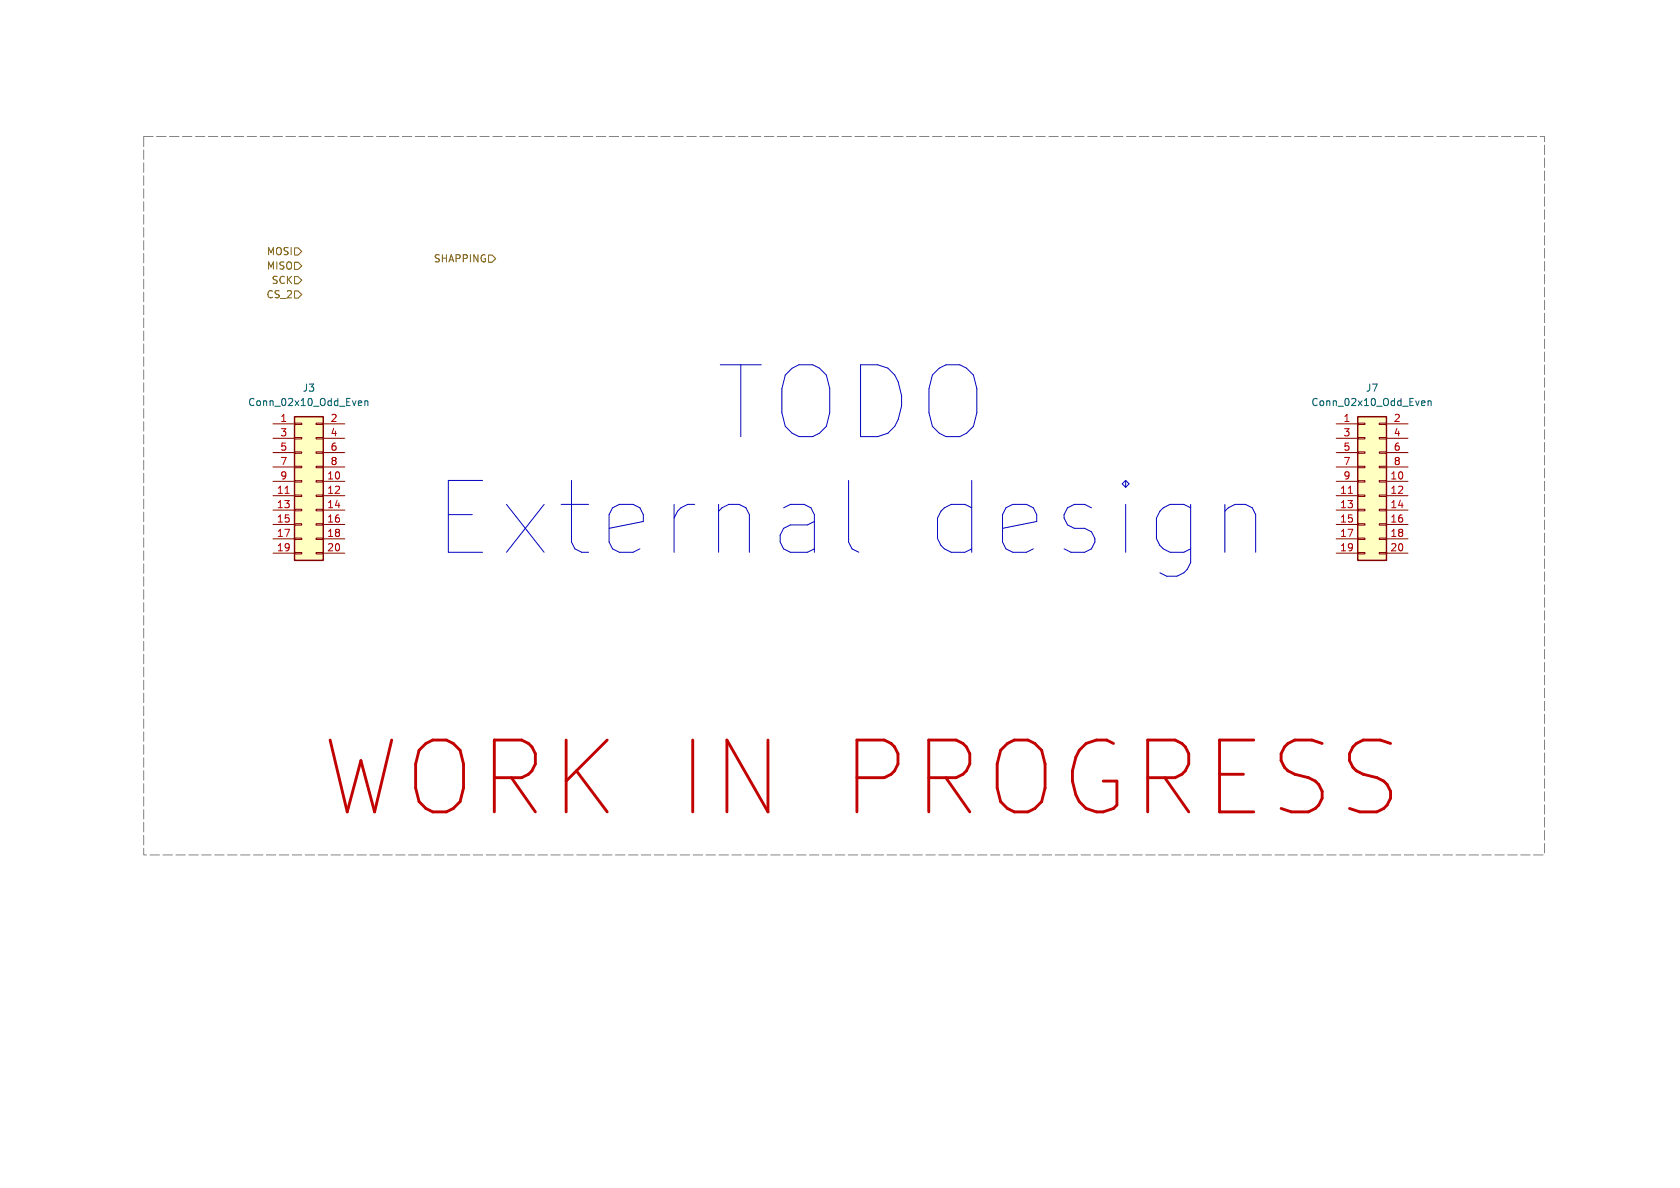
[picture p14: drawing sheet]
<svg xmlns="http://www.w3.org/2000/svg" width="297mm" height="210mm" viewBox="0 0 297 210" stroke-linecap="round" stroke-linejoin="round" font-family="sans-serif">
<defs><g id="words">
<g font-size="17.7" fill="#0000c2">
<text x="127.2" y="77.9">TODO</text>
<text x="77.3" y="98.3">External</text>
<text x="162.3" y="98.3">design</text>
</g>
<text font-size="17.7" fill="#c20000" x="57.1" y="144.8">WORK IN PROGRESS</text>
<g font-size="1.8" fill="#725600">
<text x="47.1" y="45.3">MOSI</text>
<text x="47.1" y="47.9">MISO</text>
<text x="76.6" y="46.6">SHAPPING</text>
<text x="47" y="52.9">CS_2</text>
<text x="47.9" y="50.4">SCK</text>
</g>
<g font-size="1.8" fill="#006464">
<text x="43.8" y="72">Conn_02x10_Odd_Even</text>
<text x="53.4" y="69.4">J3</text>
<text x="231.7" y="72">Conn_02x10_Odd_Even</text>
<text x="241.4" y="69.4">J7</text>
</g>
<g font-size="1.8" fill="#a90000">
<text x="49.5" y="74.7">1</text>
<text x="49.5" y="77.2">3</text>
<text x="58.3" y="74.7">2</text>
<text x="58.3" y="77.2">4</text>
<text x="237.4" y="74.7">1</text>
<text x="237.4" y="77.2">3</text>
<text x="246.3" y="74.7">2</text>
<text x="246.3" y="77.2">4</text>
<text x="49.5" y="79.8">5</text>
<text x="49.5" y="82.3">7</text>
<text x="58.3" y="79.8">6</text>
<text x="58.3" y="82.3">8</text>
<text x="237.4" y="79.8">5</text>
<text x="237.4" y="82.3">7</text>
<text x="246.3" y="79.8">6</text>
<text x="246.3" y="82.3">8</text>
<text x="48.9" y="87.4">11</text>
<text x="48.9" y="89.9">13</text>
<text x="49.5" y="84.8">9</text>
<text x="57.7" y="84.8">10</text>
<text x="57.7" y="87.4">12</text>
<text x="57.7" y="89.9">14</text>
<text x="236.8" y="87.4">11</text>
<text x="236.8" y="89.9">13</text>
<text x="237.4" y="84.8">9</text>
<text x="245.7" y="84.8">10</text>
<text x="245.7" y="87.4">12</text>
<text x="245.7" y="89.9">14</text>
<text x="48.9" y="92.5">15</text>
<text x="48.9" y="95">17</text>
<text x="57.7" y="92.5">16</text>
<text x="57.7" y="95">18</text>
<text x="236.8" y="92.5">15</text>
<text x="236.8" y="95">17</text>
<text x="245.7" y="92.5">16</text>
<text x="245.7" y="95">18</text>
<text x="48.9" y="97.5">19</text>
<text x="57.7" y="97.5">20</text>
<text x="236.8" y="97.5">19</text>
<text x="245.7" y="97.5">20</text>
</g>
</g></defs>
<path d="M52.1 73.7h5v25.4h-5z" fill="#ffffc2"/>
<path d="M52.1 73.7h5v25.4h-5z" fill="none" stroke="#840000" stroke-width=".25"/>
<g fill="none" stroke="#840000" stroke-width=".18">
<path d="M48.3 74.9h3.8M48.3 77.5h3.8M52.1 74.8h1.2v.3h-1.2zM52.1 77.3h1.2v.3h-1.2zM52.1 79.9h1.2v.2h-1.2zM55.9 74.8h1.2v.3h-1.2zM55.9 77.3h1.2v.3h-1.2zM55.9 79.9h1.2v.2h-1.2zM57.1 74.9h3.9M57.1 77.5h3.9M48.3 80h3.8M48.3 82.6h3.8"/>
<path d="M48.3 85.1h3.8M48.3 87.6h3.8M48.3 90.2h3.8M48.3 92.7h3.8M48.3 95.3h3.8M48.3 97.8h3.8M52.1 82.4h1.2v.3h-1.2zM52.1 85h1.2v.2h-1.2zM52.1 87.5h1.2v.3h-1.2zM52.1 90h1.2v.3h-1.2zM52.1 92.6h1.2v.2h-1.2zM52.1 95.1h1.2v.3h-1.2z"/>
<path d="M52.1 97.7h1.2v.2h-1.2zM55.9 82.4h1.2v.3h-1.2zM55.9 85h1.2v.2h-1.2zM55.9 87.5h1.2v.3h-1.2zM55.9 90h1.2v.3h-1.2zM55.9 92.6h1.2v.2h-1.2zM55.9 95.1h1.2v.3h-1.2zM55.9 97.7h1.2v.2h-1.2zM57.1 80h3.9M57.1 82.6h3.9M57.1 85.1h3.9M57.1 87.6h3.9"/>
<path d="M57.1 90.2h3.9M57.1 92.7h3.9M57.1 95.3h3.9M57.1 97.8h3.9"/>
</g>
<path d="M50.4 87.2h.7" fill="none" stroke="#a90000" stroke-width=".18"/>
<path d="M63.5 70.9h.4l.1 .3-.7 .1M63.9 71.6l-.4 .1M64.5 71l.2-.1h.3v.8M64.5 70.9v.8" fill="none" stroke="#006464" stroke-width=".18"/>
<path d="M240 73.7h5.1v25.4h-5.1z" fill="#ffffc2"/>
<path d="M240 73.7h5.1v25.4h-5.1z" fill="none" stroke="#840000" stroke-width=".25"/>
<g fill="none" stroke="#840000" stroke-width=".18">
<path d="M236.2 74.9h3.8M236.2 77.5h3.8M240 74.8h1.3v.3h-1.3zM240 77.3h1.3v.3h-1.3zM240 79.9h1.3v.2h-1.3zM243.8 74.8h1.3v.3h-1.3zM243.8 77.3h1.3v.3h-1.3zM243.8 79.9h1.3v.2h-1.3zM245.1 74.9h3.8M245.1 77.5h3.8M236.2 80h3.8M236.2 82.6h3.8"/>
<path d="M236.2 85.1h3.8M236.2 87.6h3.8M236.2 90.2h3.8M236.2 92.7h3.8M236.2 95.3h3.8M236.2 97.8h3.8M240 82.4h1.3v.3h-1.3zM240 85h1.3v.2h-1.3zM240 87.5h1.3v.3h-1.3zM240 90h1.3v.3h-1.3zM240 92.6h1.3v.2h-1.3zM240 95.1h1.3v.3h-1.3z"/>
<path d="M240 97.7h1.3v.2h-1.3zM243.8 82.4h1.3v.3h-1.3zM243.8 85h1.3v.2h-1.3zM243.8 87.5h1.3v.3h-1.3zM243.8 90h1.3v.3h-1.3zM243.8 92.6h1.3v.2h-1.3zM243.8 95.1h1.3v.3h-1.3zM243.8 97.7h1.3v.2h-1.3zM245.1 80h3.8M245.1 82.6h3.8M245.1 85.1h3.8M245.1 87.6h3.8"/>
<path d="M245.1 90.2h3.8M245.1 92.7h3.8M245.1 95.3h3.8M245.1 97.8h3.8"/>
</g>
<path d="M238.4 87.2h.7" fill="none" stroke="#a90000" stroke-width=".18"/>
<path d="M251.5 70.9h.4v.3l-.6 .1M251.9 71.6l-.4 .1M252.5 71l.1-.1h.3l.1 .8M252.5 70.9v.8" fill="none" stroke="#006464" stroke-width=".18"/>
<path d="M52.1 43.8h.6l.6 .7-.6 .6h-.6zM52.1 48.9h.6l.6 .6-.6 .7h-.6zM52.1 51.4h.6l.6 .7-.6 .6h-.6zM52.1 46.4h.6l.6 .6-.6 .6h-.6zM86.4 45.1h.6l.6 .6-.6 .7h-.6z" fill="none" stroke="#725600" stroke-width=".18"/>
<path d="M150 84.9v10.9l.6 1.2 1.2 .6M218.4 89.2h1.8l1.2 .6 .6 1.2v6.6" fill="none" stroke="#0000c2" stroke-width=".18"/>
<path d="M25.4 24.1h247.6v127h-247.6z" fill="none" stroke="#848484" stroke-width=".18" stroke-dasharray="1.7 .6"/>
<use href="#words"/>
</svg>
